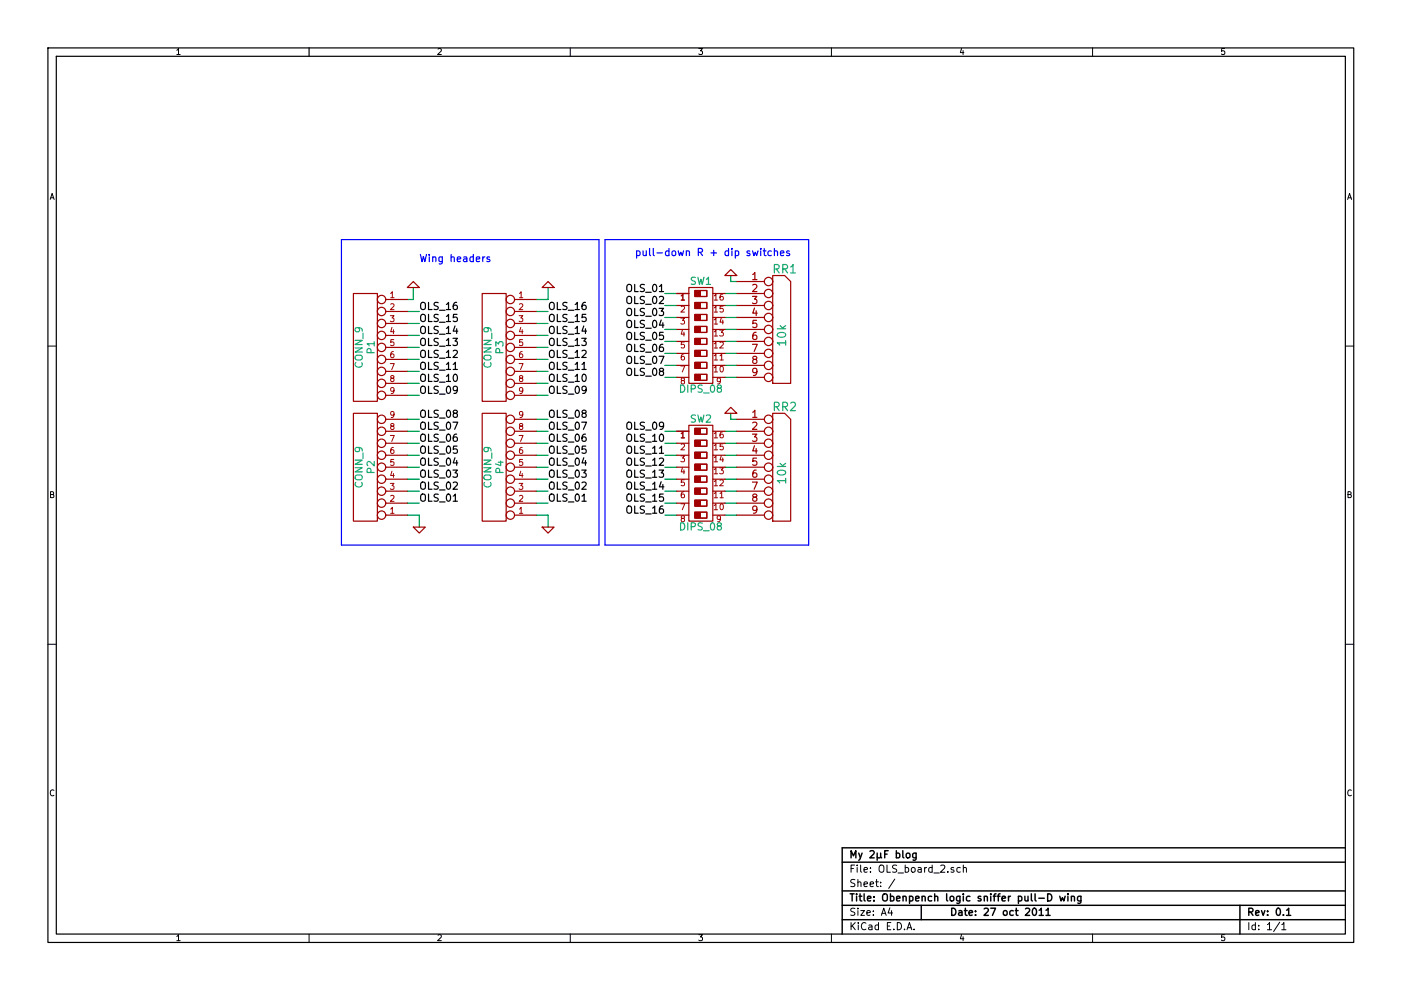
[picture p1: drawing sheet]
<svg xmlns="http://www.w3.org/2000/svg" width="297mm" height="210mm" viewBox="0 0 297 210" stroke-linecap="round" stroke-linejoin="round" font-family="sans-serif">
<path d="M10.2 10.2h276.8v189.6h-276.8zM11.9 11.9h273.3v186.1h-273.3zM65.5 10.2v1.7" fill="none" stroke="#000" stroke-width=".25"/>
<g fill="none" stroke="#000" stroke-width=".21">
<path d="M37.5 10.7l.3-.4v1.3M37.5 11.6h.7M92.9 10.4l.4-.1 .3 .4-.8 .9h.8M120.9 10.2v1.7M148.2 10.3h.7l-.4 .5 .4 .1v.5l-.2 .2-.5-.2M176.3 10.2v1.7M203.9 10.2l-.3 1h.8M204.2 10.7v.9M231.6 10.2v1.7M259.6 10.3h-.6v.6l.2-.1 .4 .1v.5l-.1 .2-.5-.2M10.6 42.3l.4-1.3 .5 1.3M10.8 41.9h.6"/>
<path d="M285.7 42.3l.4-1.3 .5 1.3M285.9 41.9h.5M10.2 73.4h1.7M285.2 73.4h1.8M10.7 104.9l.6-.1v-.4l-.6-.2v1.3h.5l.2-.4-.2-.2M285.8 104.9l.5-.1 .1-.4-.6-.2v1.3h.5l.2-.4-.3-.2M10.2 136.6h1.7M285.2 136.6h1.8M11.4 167.6a.55 .55 0 0 0-.7 .1 .55 .55 0 0 0 0 .7l.4 .3 .3-.1M286.5 167.6a.55 .55 0 0 0-.7 .1 .55 .55 0 0 0 0 .7l.4 .3 .3-.1M37.5 198.6l.3-.4v1.2M37.5 199.4h.7"/>
<path d="M65.5 198v1.8M92.9 198.3l.4-.1 .3 .4-.8 .8h.8M120.9 198v1.8M148.2 198.2h.7l-.4 .5 .4 .1v.5l-.2 .1-.5-.1M176.3 198v1.8M180.4 195.6v1.5M180.4 184.2h.5M180.7 196.3l.6 .8M181.2 183.4h-.8v1.5M181.3 192.6h-.6l-.3 .3 .1 .3 .7 .3v.5l-.3 .1-.5-.1M181.3 186.5h-.6l-.3 .3 .1 .3 .7 .3v.5l-.3 .1-.5-.1M181.3 195.6l-.9 .9"/>
<path d="M181.7 183.4v.2M181.7 183.9v1M181.9 192.6v.1M181.9 187.1l.1-.1a.36 .36 0 0 1 .5 .2v.8M181.9 186.5v1.5M181.9 193.1v1M182 195.6v.2M182 196.1v1M182.5 183.4v1.3l.2 .2M182.5 193.1h.8l-.8 1h.8M183.2 184.4l.7-.1-.1-.3-.4-.1-.2 .3 .1 .7h.5M183.2 187.5l.7-.1-.1-.4h-.4l-.2 .2 .1 .7h.5"/>
<path d="M183.6 195.8a.72 .72 0 0 0-1 .5 .72 .72 0 0 0 .7 .8l.3-.1M183.8 193.6l.7-.2v-.3h-.5l-.2 .2 .1 .7h.6M184.2 196.2h.6l.1 .9M184.5 187.5l.7-.1-.1-.4h-.4l-.2 .2 .1 .7h.5M184.6 184.8v.1M184.6 184v.2M184.9 196.5l-.7 .1a.3 .3 0 0 0 .2 .5h.5M185.2 194v.1M185.2 193.1v.2M185.6 187h.6M185.9 186.5v1.3l.3 .2M186.3 196.2l-.5-.1-.3 .3 .1 .6 .2 .1h.5"/>
<path d="M186.3 195.6v1.5M186.6 183.5a.5 .5 0 0 1 .5 0 .5 .5 0 0 1 .3 .4v.8l-.4 .2a.53 .53 0 0 1-.6-.5v-.5zM186.7 187.9v.1M186.7 187v.2M186.9 194.1l.5-1.5 .5 1.5M187 193.6h.7M188.1 183.4v1.5h.7M188.1 196.3h.5M188.7 192.5l-.4 1.1h1M188.9 195.6h-.8v1.5h.8M189 193.1v1M189.5 197v.1"/>
<path d="M189.7 186.4l-1.3 2M190.1 183.5l-.6-.1-.3 .3 .2 .4 .6 .3v.4l-.2 .1h-.6M190.2 195.6a.77 .77 0 0 1 .9 .8 .77 .77 0 0 1-.9 .7zM190.4 185.1h1.2M191.8 197v.1M191.9 184l.5-.1 .3 .3-.1 .6-.2 .1h-.5M191.9 183.4v1.5M192.3 197.1l.5-1.5 .5 1.5M192.4 196.7h.8M193.4 184l.3-.1 .3 .3v.5l-.3 .2-.5-.2zM193.8 197v.1M194.7 184h.5l.1 .9"/>
<path d="M195.3 184.3l-.6 .1a.3 .3 0 0 0 .1 .5h.5M196 183.9v1M196.5 183.9l-.5 .3M197.6 184l-.4-.1-.3 .3 .1 .6 .2 .1h.4M197.6 183.4v1.5M198 185.1h1.2M199.4 183.6l.6-.2 .3 .4-.9 1.1h.9M201 184.8v.1M202.2 184l-.3-.1-.3 .3 .1 .2 .5 .1v.4h-.6M203.6 184l-.4-.1-.3 .3v.6l.3 .1h.4M203.9 198.1l-.3 .9h.8M204.2 198.6v.8"/>
<path d="M204.2 184.1l.1-.1a.36 .36 0 0 1 .6 .2v.7M204.2 183.4v1.5M231.6 198v1.8M259.6 198.2h-.6v.6l.2-.1 .4 .1v.5l-.1 .1-.5-.1M264.8 195.6v1.5M266.2 196.2l-.5-.1-.3 .3 .1 .6 .2 .1h.5M266.2 195.6v1.5M266.9 197v.1M266.9 196.2v.1M268.7 196l.5-.4v1.5M268.7 197.1h.9M271.3 195.5l-1.3 2"/>
<path d="M271.8 196l.4-.4v1.5M271.8 197.1h.8"/>
</g>
<g fill="none" stroke="#000" stroke-width=".3">
<path d="M285.2 179.8h-106.6v18.2M178.6 182.8h106.6M178.6 188.9h106.6M178.6 195h106.6M178.6 191.9h106.6M180.2 189.5h.9M180.4 181.9v-1.5l.5 1.1 .6-1.1v1.5M180.7 189.5v1.5M181.6 189.5v.2M181.6 190v1M182.1 180.9l.3 1M182.1 190h.6"/>
<path d="M182.3 189.5v1.3l.4 .2M182.8 180.9l-.5 1.4-.2 .1M183.2 189.5v1.3l.2 .2M183.9 190.5l.8-.1-.1-.3-.4-.1-.3 .2 .1 .8h.6M184.5 180.5l.5-.1 .3 .4-.9 1.1h.9M185.3 190.9v.1M185.3 190.1v.1M186 180.9v1.5M186.7 181.7l.2 .2M186.7 180.9l-.1 .9-.4 .1-.2-.2M187.2 189.7a.5 .5 0 0 1 .6-.2 .5 .5 0 0 1 .3 .5v.8l-.3 .2a.53 .53 0 0 1-.7-.5zM187.6 181.1h.5"/>
<path d="M188.3 180.4h-.7v1.5M188.8 190.1l.4-.1 .3 .3v.6l-.3 .1h-.4M188.8 189.5v1.5M190 180.9h.5l.3 .3-.1 .6-.2 .1-.5-.1M190 180.4v1.5M190.1 190.5l.7-.1v-.3l-.5-.1-.2 .2 .1 .8h.6M191.4 180.4v1.3l.2 .2M191.5 190.2v-.1a.36 .36 0 0 1 .6 .1v.8M191.5 190v1M192.3 180.9h.3l.3 .3v.4l-.3 .3-.5-.3zM192.8 190.1l.5-.1 .3 .3-.1 .6-.2 .1h-.5M192.8 190v1.5"/>
<path d="M194.1 190.5l.8-.1-.1-.3-.4-.1-.3 .2 .1 .8h.6M194.2 180.9v1.2l-.2 .3-.4-.1M194.2 180.9h-.4l-.3 .3 .1 .6 .2 .1 .4-.1M195.3 191.9v3.1M195.5 190.2l.1-.1a.36 .36 0 0 1 .6 .1v.8M195.5 190v1M197.5 190.1l-.4-.1-.3 .3 .1 .6 .2 .1h.4M198.2 190.2v-.1a.36 .36 0 0 1 .6 .1v.8M198.2 189.5v1.5M200.7 189.5v1.3l.2 .2M201.5 190.2l.2-.2 .5 .2v.7l-.3 .1-.4-.1zM201.8 192.6a.77 .77 0 0 1 .9 .7 .77 .77 0 0 1-.9 .8z"/>
<path d="M203.3 193.1h.6l.1 1M203.5 190v1.3l-.2 .2h-.4M203.5 190.1l-.4-.1-.3 .3 .1 .6 .2 .1h.4M204 193.4l-.7 .2a.3 .3 0 0 0 .2 .5l.5-.1M204.2 189.5v.2M204.2 190v1M204.5 193.1h.6M204.7 192.6v1.3l.4 .2M205.5 193.6l.7-.2-.1-.3h-.4l-.2 .2v.7h.6M205.6 190.1l-.4-.1-.3 .3 .1 .6 .2 .1h.4M206.8 194v.1M206.8 193.1v.2"/>
<path d="M207.9 190.1l-.3-.1-.2 .2v.2l.5 .2v.4h-.5M208.7 192.7l.5-.1 .4 .4-1 1.1h1M208.7 190.2l.1-.1a.36 .36 0 0 1 .5 .1v.8M208.7 190v1M210.1 192.6h1l-.7 1.5M210.1 189.5v.2M210.1 190v1M210.6 190h.6M211.2 189.5l-.4 .2v1.3M211.5 190h.5M212 189.5l-.3 .2v1.3M212.4 190.5l.8-.1-.1-.3-.4-.1-.3 .2 .1 .8h.6"/>
<path d="M212.9 193.1h.3l.3 .3v.4l-.3 .3-.5-.3zM213.8 190v1M214.2 190l-.4 .3M214.8 193.1h-.4l-.3 .3 .1 .6 .2 .1 .4-.1M215.3 193.1h.5M215.5 192.6v1.3l.3 .2M215.9 190.1l.5-.1 .3 .3-.1 .6-.2 .1h-.5M215.9 190v1.5M217.3 190l.1 1h.3l.3-.1M217.4 192.7l.6-.1 .3 .4-.9 1.1h.9M218 190v1M218.7 189.5v1.3l.2 .2"/>
<path d="M219 192.7l.3-.1a.81 .81 0 0 1 .5 .7 .81 .81 0 0 1-.5 .8l-.3-.1-.1-.5zM219.5 189.5v1.3l.2 .2M220.2 190.4h1.2M220.3 193l.5-.4v1.5M220.3 194.1h.9M221.8 193l.4-.4v1.5M221.8 194.1h.9M222.1 189.5a.77 .77 0 0 1 .9 .8 .77 .77 0 0 1-.9 .7zM224.7 190l.3 1 .2-.7 .4 .7 .2-1M226.4 189.5v.2M226.4 190v1M227.2 190.2v-.1a.36 .36 0 0 1 .6 .1v.8"/>
<path d="M227.2 190v1M229.2 190v1.3l-.3 .2h-.4M229.2 190.1l-.4-.1-.4 .3 .1 .6 .3 .1h.4M262.9 191.9v6.1M264.8 193.4l.7-.1 .2-.2-.1-.4-.2-.1h-.6v1.5M265.2 193.4l.5 .7M266.2 193.6l.8-.2-.1-.3h-.5l-.2 .2 .1 .7h.6M267.5 193.1l.3 1 .4-1M268.8 194v.1M268.8 193.1v.2M270.8 192.6h.2a.81 .81 0 0 1 .5 .7 .81 .81 0 0 1-.5 .8 .98 .98 0 0 1-.2-1.5zM272.1 194v.1"/>
<path d="M272.8 193l.4-.4v1.5M272.8 194.1h.9"/>
</g>
<g fill="none" stroke="#00f" stroke-width=".25">
<path d="M72.4 50.8h54.6v64.8h-54.6zM89.1 53.9l.4 1.6 .3-1.1 .3 1.1 .3-1.6M91 53.9v.2M91 54.5v1M91.7 54.6l.1-.1a.36 .36 0 0 1 .6 .2v.8M91.7 54.5v1M93.8 54.5v1.2l-.3 .3-.4-.1M93.8 54.5h-.5l-.3 .3 .1 .5 .2 .2 .5-.1M95.7 54.6v-.1a.36 .36 0 0 1 .6 .2v.8M95.7 53.9v1.6M97 55l.7-.2-.1-.3h-.4l-.2 .2v.7h.6M98.3 54.5h.6l.1 1"/>
<path d="M99 54.8l-.7 .2a.3 .3 0 0 0 .2 .5l.5-.1M100.4 54.5h-.5l-.3 .3 .1 .5 .2 .2 .5-.1M100.4 53.9v1.6M101 55l.7-.2v-.3h-.5l-.2 .2 .1 .7h.6M102.4 54.5v1M102.8 54.5l-.4 .3M103.8 54.5h-.3l-.3 .2 .1 .2 .5 .1v.4h-.6M128.3 50.8h43.2v64.8h-43.2zM135 53.3l.4-.1 .3 .3-.1 .6-.2 .1-.4-.1M135 53.2v1.5M136.3 53.2l.1 .9 .4 .1 .2-.1M137 53.2v1"/>
<path d="M137.7 52.7v1.3l.2 .2M138.5 52.7v1.3l.2 .2M139.3 53.6h1.2M141.8 53.3l-.4-.1-.3 .3 .1 .6 .2 .1 .4-.1M141.8 52.7v1.5M142.5 53.3l.3-.1 .4 .1v.8l-.2 .1-.5-.1zM143.8 53.2l.3 1 .2-.7 .4 .7 .2-1M145.5 53.3h.1a.36 .36 0 0 1 .6 .1v.8M145.5 53.2v1M148.1 53.5l.7-.1 .1-.2v-.4l-.3-.1h-.5v1.5M148.4 53.5l.5 .7M150.7 53.6h1.2"/>
<path d="M151.3 53.1v1.1M154.5 53.3l-.5-.1-.3 .3 .1 .6 .2 .1 .5-.1M154.5 52.7v1.5M155.2 52.7v.1M155.2 53.2v1M155.9 53.3l.4-.1 .3 .3v.6l-.3 .1-.4-.1M155.9 53.2v1.5M159 53.3l-.4-.1-.2 .2v.2l.6 .2v.3h-.6M159.6 53.2l.2 1 .3-.7 .3 .7 .3-1M161.3 52.7v.1M161.3 53.2v1M161.8 53.2h.6"/>
<path d="M162 52.7v1.3l.4 .2M163.6 53.3l-.5-.1-.3 .3 .1 .6 .2 .1 .5-.1M164.2 53.3h.1a.36 .36 0 0 1 .5 .1v.8M164.2 52.7v1.5M165.5 53.7l.7-.1-.1-.3-.4-.1-.2 .2 .1 .7h.5M167.4 53.3l-.4-.1-.2 .2 .1 .2 .5 .2v.3h-.6"/>
</g>
<g fill="none" stroke="#00a000" stroke-width=".25">
<path d="M154.9 58.4v1.3h1.3M86.4 78.7h2.5M86.4 73.7h2.5M86.4 68.6h2.5M86.4 66h2.5M86.4 71.1h2.5M86.4 76.2h2.5M87.6 61v2.5h-1.2M113.7 78.7h2.5M113.7 73.7h2.5M113.7 68.6h2.5M113.7 66h2.5"/>
<path d="M113.7 71.1h2.5M113.7 76.2h2.5M116.2 61v2.5h-2.5M141 62.2h2.5M141 67.3h2.5M141 72.4h2.5M141 77.5h2.5M141 64.8h2.5M141 69.9h2.5M141 74.9h2.5M153.7 62.2h2.5M153.7 67.3h2.5"/>
<path d="M153.7 72.4h2.5M153.7 77.5h2.5M153.7 64.8h2.5M153.7 69.9h2.5M153.7 74.9h2.5M86.4 99.1h2.5M86.4 94h2.5M86.4 96.5h2.5M86.4 91.4h2.5M86.4 83.8h2.5M86.4 81.3h2.5M86.4 88.9h2.5"/>
<path d="M113.7 99.1h2.5M113.7 94h2.5M113.7 96.5h2.5M113.7 91.4h2.5M113.7 83.8h2.5M113.7 81.3h2.5M113.7 88.9h2.5M141 99.1h2.5M141 94h2.5M141 96.5h2.5M141 91.4h2.5M141 80h2.5"/>
<path d="M153.7 99.1h2.5M153.7 94h2.5M153.7 96.5h2.5M153.7 91.4h2.5M153.7 80h2.5M154.9 87.6v1.3h1.3M86.4 109.2h2.5v2.6M86.4 104.1h2.5M86.4 106.7h2.5M86.4 101.6h2.5M113.7 109.2h2.5v2.6M113.7 104.1h2.5"/>
<path d="M113.7 106.7h2.5M113.7 101.6h2.5M141 109.2h2.5M141 104.1h2.5M141 106.7h2.5M141 101.6h2.5M153.7 109.2h2.5M153.7 104.1h2.5M153.7 106.7h2.5M153.7 101.6h2.5"/>
</g>
<path d="M146.1 61h5v20.3h-5z" fill="none" stroke="#a00000" stroke-width=".25"/>
<path d="M147.3 61.6h1.3v1.3h-1.3z" fill="#a00000"/>
<path d="M147.3 61.6h2.6v1.3h-2.6z" fill="none" stroke="#a00000" stroke-width=".25"/>
<path d="M147.3 64.1h1.3v1.3h-1.3z" fill="#a00000"/>
<path d="M147.3 64.1h2.6v1.3h-2.6z" fill="none" stroke="#a00000" stroke-width=".25"/>
<path d="M147.3 66.7h1.3v1.2h-1.3z" fill="#a00000"/>
<path d="M147.3 66.7h2.6v1.2h-2.6z" fill="none" stroke="#a00000" stroke-width=".25"/>
<path d="M147.3 69.2h1.3v1.3h-1.3z" fill="#a00000"/>
<path d="M147.3 69.2h2.6v1.3h-2.6z" fill="none" stroke="#a00000" stroke-width=".25"/>
<path d="M147.3 71.8h1.3v1.2h-1.3z" fill="#a00000"/>
<path d="M147.3 71.8h2.6v1.2h-2.6z" fill="none" stroke="#a00000" stroke-width=".25"/>
<path d="M147.3 74.3h1.3v1.3h-1.3z" fill="#a00000"/>
<path d="M147.3 74.3h2.6v1.3h-2.6z" fill="none" stroke="#a00000" stroke-width=".25"/>
<path d="M147.3 76.8h1.3v1.3h-1.3z" fill="#a00000"/>
<path d="M147.3 76.8h2.6v1.3h-2.6z" fill="none" stroke="#a00000" stroke-width=".25"/>
<path d="M147.3 79.4h1.3v1.2h-1.3z" fill="#a00000"/>
<g fill="none" stroke="#a00000" stroke-width=".25">
<path d="M143.5 62.2h2.6M143.5 64.8h2.6M143.5 67.3h2.6M143.5 69.9h2.6M143.5 72.4h2.6M143.5 74.9h2.6M143.5 77.5h2.6M147.3 79.4h2.6v1.2h-2.6zM151.1 62.2h2.6M151.1 64.8h2.6M151.1 67.3h2.6M151.1 69.9h2.6"/>
<path d="M151.1 72.4h2.6M151.1 74.9h2.6M151.1 77.5h2.6M143.5 80h2.6M146.1 90.2h5v20.3h-5zM151.1 80h2.6"/>
</g>
<g fill="none" stroke="#a00000" stroke-width=".21">
<path d="M144.3 67.4h.8l-.4 .5 .4 .1v.6l-.2 .1-.6-.1M144.3 77.6h.9l-.5 1.3M144.4 62.7l.4-.3v1.2M144.4 65l.5-.1 .2 .4-.8 .9h.8M144.4 63.6h.7M144.7 69.9l-.3 .9h.8M145 75.1h-.2l-.3 .3-.1 .7 .3 .2 .4-.1v-.4l-.2-.3h-.2l-.3 .3M145 70.4v.8M145.1 72.5h-.6l-.1 .6 .2-.1 .5 .1v.6l-.2 .1-.5-.1M151.4 78l.4-.4v1.3M151.4 75.4l.4-.3v1.2M151.4 72.9l.4-.4v1.3"/>
<path d="M151.4 70.4l.4-.4v1.2M151.4 67.8l.4-.4v1.3M151.4 65.3l.4-.4v1.3M151.4 62.7l.4-.3v1.2M151.4 63.6h.7M151.4 78.9h.7M151.4 76.3h.7M151.4 73.8h.7M151.4 71.2h.7M151.4 68.7h.7M151.4 66.2h.7M152.6 70h.8l-.5 .5 .4 .1v.5l-.2 .1-.5-.1"/>
<path d="M152.7 75.4l.3-.3v1.2M152.7 72.6l.4-.1 .3 .4-.8 .9h.8M152.7 76.3h.7M152.8 77.7l.1-.1a.67 .67 0 0 1 .5 .6 .67 .67 0 0 1-.5 .7l-.2-.5zM152.9 67.4l-.2 .9h.7M153.2 62.4h-.2l-.3 .3v.7l.2 .2 .4-.1 .1-.4-.3-.3h-.2l-.2 .3M153.2 67.9v.8M153.3 64.9h-.6v.6l.1-.1 .5 .1v.5l-.2 .2-.4-.2M144.7 80.7l-.2-.1v-.3l.4-.2 .2 .2v.3l-.6 .1-.1 .2v.3l.3 .2h.2l.2-.2v-.4l-.2-.1M152.8 80.7l-.3 .2h-.4v-.6l.4-.2 .3 .3-.1 .7-.2 .3h-.4"/>
</g>
<path d="M147.4 58.9l-.5-.1-.3 .3 .1 .3 .7 .3v.5l-.3 .1-.5-.1M148 58.8l.3 1.5 .3-1.1 .3 1.1 .4-1.5M149.8 59.2l.4-.4v1.5M149.8 60.3h.8M144.3 81.6a.77 .77 0 0 1 .9 .8 .77 .77 0 0 1-.9 .8zM145.8 81.6v1.6M146.6 82.4h.7l.1-.3v-.3l-.3-.2h-.5v1.6M148.9 81.7l-.6-.1-.3 .3 .2 .4 .6 .3v.4l-.2 .2-.6-.1M149.2 83.3h1.1M150.8 81.8l.2-.2a.81 .81 0 0 1 .5 .8 .81 .81 0 0 1-.5 .8l-.2-.2-.2-.4zM152.4 82.3l-.3-.3v-.2l.3-.2 .4 .1 .2 .2-.1 .2-.7 .3-.1 .2v.4l.3 .2h.3l.3-.3v-.3l-.3-.3" fill="none" stroke="#00a0a0" stroke-width=".25"/>
<path d="M147.3 90.8h1.3v1.3h-1.3z" fill="#a00000"/>
<path d="M147.3 90.8h2.6v1.3h-2.6z" fill="none" stroke="#a00000" stroke-width=".25"/>
<path d="M147.3 93.3h1.3v1.3h-1.3z" fill="#a00000"/>
<path d="M147.3 93.3h2.6v1.3h-2.6z" fill="none" stroke="#a00000" stroke-width=".25"/>
<path d="M147.3 95.9h1.3v1.3h-1.3z" fill="#a00000"/>
<path d="M147.3 95.9h2.6v1.3h-2.6z" fill="none" stroke="#a00000" stroke-width=".25"/>
<path d="M147.3 98.4h1.3v1.3h-1.3z" fill="#a00000"/>
<path d="M147.3 98.4h2.6v1.3h-2.6z" fill="none" stroke="#a00000" stroke-width=".25"/>
<path d="M147.3 101h1.3v1.2h-1.3z" fill="#a00000"/>
<path d="M147.3 101h2.6v1.2h-2.6z" fill="none" stroke="#a00000" stroke-width=".25"/>
<path d="M147.3 103.5h1.3v1.3h-1.3z" fill="#a00000"/>
<path d="M147.3 103.5h2.6v1.3h-2.6z" fill="none" stroke="#a00000" stroke-width=".25"/>
<path d="M147.3 106h1.3v1.3h-1.3z" fill="#a00000"/>
<path d="M147.3 106h2.6v1.3h-2.6z" fill="none" stroke="#a00000" stroke-width=".25"/>
<path d="M147.3 108.6h1.3v1.3h-1.3z" fill="#a00000"/>
<g fill="none" stroke="#a00000" stroke-width=".25">
<path d="M153.7 58.4l1.2-1.2 1.3 1.2zM156.2 59.7h5.9M159.6 58.2l.4-.4v1.5M159.6 59.3h.9M163.8 58.4h2.6l1.2 1.3v21.6h-3.8zM74.9 62.2h5.1v22.9h-5.1zM81.8 63.5h4.6M81.8 66h4.6M81.8 68.6h4.6M81.8 71.1h4.6M81.8 73.7h4.6M81.8 76.2h4.6"/>
<path d="M81.8 78.7h4.6M86.4 61l1.2-1.3 1.3 1.3zM102.2 62.2h5.1v22.9h-5.1zM109.1 63.5h4.6M109.1 66h4.6M109.1 68.6h4.6M109.1 71.1h4.6M109.1 73.7h4.6M109.1 76.2h4.6M109.1 78.7h4.6M114.9 61l1.3-1.3 1.3 1.3zM156.2 62.2h5.9"/>
<path d="M156.2 64.8h5.9M156.2 67.3h5.9M156.2 69.9h5.9M156.2 72.4h5.9M156.2 74.9h5.9M156.2 77.5h5.9M159.5 62.8h1l-.5 .6 .4 .2v.6l-.2 .2-.7-.2M159.5 73h1.1l-.7 1.5M159.6 60.5l.6-.2 .3 .4-1 1.1h1M159.9 76.2l-.3-.3 .1-.2 .2-.2 .4 .1 .2 .2-.1 .2-.7 .3-.1 .2 .1 .4 .2 .2h.3l.3-.3v-.3l-.3-.3M160 65.3l-.4 1.1h1M160.3 70.5h-.4a.99 .99 0 0 0 0 1.5l.5-.1 .1-.6-.3-.3-.5 .1-.1 .2"/>
<path d="M160.3 65.9v1M160.4 67.9h-.7l-.1 .8 .2-.2 .5 .1 .2 .2-.1 .5-.2 .1-.6-.1M160.5 78.7l-.3 .3h-.5l-.1-.3 .1-.5 .5-.1 .2 .1a1.16 1.16 0 0 1-.2 1.3l-.5 .1M74.9 87.6h5.1v22.9h-5.1zM81.8 91.4h4.6M81.8 94h4.6M81.8 96.5h4.6M81.8 99.1h4.6M81.8 88.9h4.6M81.8 81.3h4.6M81.8 83.8h4.6M102.2 87.6h5.1v22.9h-5.1z"/>
<path d="M109.1 91.4h4.6M109.1 94h4.6M109.1 96.5h4.6M109.1 99.1h4.6M109.1 88.9h4.6M109.1 81.3h4.6M109.1 83.8h4.6M143.5 91.4h2.6M143.5 94h2.6M143.5 96.5h2.6M143.5 99.1h2.6M151.1 91.4h2.6"/>
<path d="M151.1 94h2.6M151.1 96.5h2.6M151.1 99.1h2.6M153.7 87.6l1.2-1.2 1.3 1.2zM156.2 91.4h5.9M156.2 94h5.9M156.2 96.5h5.9M156.2 99.1h5.9M156.2 88.9h5.9M156.2 80h5.9M159.5 92h1l-.5 .6 .4 .2v.6l-.2 .2-.7-.2M159.6 87.4l.4-.4v1.5"/>
<path d="M159.6 89.7l.6-.2 .3 .4-1 1.1h1M159.6 88.5h.9M160 94.5l-.4 1.1h1M160.3 99.7h-.4a.99 .99 0 0 0 0 1.5l.5-.1 .1-.5-.3-.3h-.5l-.1 .3M160.3 95.1v1M160.4 97.1h-.7l-.1 .8 .2-.2 .5 .1 .2 .2-.1 .5-.2 .2-.6-.2M163.8 87.6h2.6l1.2 1.3v21.6h-3.8zM81.8 101.6h4.6M81.8 104.1h4.6M81.8 106.7h4.6M81.8 109.2h4.6M87.6 111.8h2.6l-1.3 1.2z"/>
<path d="M109.1 101.6h4.6M109.1 104.1h4.6M109.1 106.7h4.6M109.1 109.2h4.6M114.9 111.8h2.6l-1.3 1.2zM143.5 101.6h2.6M143.5 104.1h2.6M143.5 106.7h2.6M143.5 109.2h2.6M147.3 108.6h2.6v1.3h-2.6zM151.1 101.6h2.6M151.1 104.1h2.6"/>
<path d="M151.1 106.7h2.6M151.1 109.2h2.6M156.2 101.6h5.9M156.2 104.1h5.9M156.2 106.7h5.9M156.2 109.2h5.9M159.5 102.2h1.1l-.7 1.5M159.9 105.4l-.3-.3 .1-.2 .2-.2 .4 .1 .2 .3-.1 .2-.7 .2-.1 .2 .1 .4 .2 .2h.3l.3-.3v-.3l-.3-.3M160.5 108l-.3 .2h-.5l-.1-.2 .1-.6 .5-.1 .2 .1a1.16 1.16 0 0 1-.2 1.3l-.5 .1"/>
<circle cx="162.9" cy="59.7" r=".89"/>
<circle cx="80.9" cy="71.1" r=".89"/>
<circle cx="80.9" cy="63.5" r=".89"/>
<circle cx="80.9" cy="68.6" r=".89"/>
<circle cx="80.9" cy="66" r=".89"/>
<circle cx="80.9" cy="76.2" r=".89"/>
<circle cx="80.9" cy="73.7" r=".89"/>
<circle cx="80.9" cy="78.7" r=".89"/>
<circle cx="108.2" cy="71.1" r=".89"/>
<circle cx="108.2" cy="66" r=".89"/>
<circle cx="108.2" cy="68.6" r=".89"/>
<circle cx="108.2" cy="63.5" r=".89"/>
<circle cx="108.2" cy="73.7" r=".89"/>
<circle cx="108.2" cy="78.7" r=".89"/>
<circle cx="108.2" cy="76.2" r=".89"/>
<circle cx="162.9" cy="64.8" r=".89"/>
<circle cx="162.9" cy="67.3" r=".89"/>
<circle cx="162.9" cy="69.8" r=".89"/>
<circle cx="162.9" cy="62.2" r=".89"/>
<circle cx="162.9" cy="72.4" r=".89"/>
<circle cx="162.9" cy="77.5" r=".89"/>
<circle cx="162.9" cy="74.9" r=".89"/>
<circle cx="80.9" cy="81.3" r=".89"/>
<circle cx="80.9" cy="88.9" r=".89"/>
<circle cx="80.9" cy="91.4" r=".89"/>
<circle cx="80.9" cy="96.5" r=".89"/>
<circle cx="80.9" cy="94" r=".89"/>
<circle cx="80.9" cy="83.8" r=".89"/>
<circle cx="80.9" cy="99.1" r=".89"/>
<circle cx="108.2" cy="83.8" r=".89"/>
<circle cx="108.2" cy="88.9" r=".89"/>
<circle cx="108.2" cy="99.1" r=".89"/>
<circle cx="108.2" cy="96.5" r=".89"/>
<circle cx="108.2" cy="91.4" r=".89"/>
<circle cx="108.2" cy="94" r=".89"/>
<circle cx="108.2" cy="81.3" r=".89"/>
<circle cx="162.9" cy="96.5" r=".89"/>
<circle cx="162.9" cy="94" r=".89"/>
<circle cx="162.9" cy="99.1" r=".89"/>
<circle cx="162.9" cy="80" r=".89"/>
<circle cx="162.9" cy="88.9" r=".89"/>
<circle cx="162.9" cy="91.4" r=".89"/>
<circle cx="80.9" cy="101.6" r=".89"/>
<circle cx="80.9" cy="106.7" r=".89"/>
<circle cx="80.9" cy="109.2" r=".89"/>
<circle cx="80.9" cy="104.1" r=".89"/>
<circle cx="108.2" cy="104.1" r=".89"/>
<circle cx="108.2" cy="109.2" r=".89"/>
<circle cx="108.2" cy="101.6" r=".89"/>
<circle cx="108.2" cy="106.7" r=".89"/>
<circle cx="162.9" cy="104.1" r=".89"/>
<circle cx="162.9" cy="109.2" r=".89"/>
<circle cx="162.9" cy="101.6" r=".89"/>
<circle cx="162.9" cy="106.7" r=".89"/>
</g>
<g fill="none" stroke="#a00000" stroke-width=".21">
<path d="M82.8 66.9h.7l-.4 .5 .4 .1v.6l-.2 .1-.5-.1M82.8 77.1h.8l-.5 1.3M82.8 62.2l.4-.4v1.3M82.8 64.5l.5-.1 .2 .4-.7 .9h.7M82.8 63.1h.7M83.1 69.4l-.3 .9h.8M83.4 74.5h-.2l-.3 .4-.1 .7 .3 .2 .4-.1v-.4l-.2-.3h-.2l-.3 .3M83.4 69.9v.8M83.5 72h-.6l-.1 .6 .2-.1 .5 .1v.6l-.2 .1-.5-.1M110.1 66.9h.7l-.4 .5 .4 .1v.6l-.2 .1-.5-.1M110.1 77.1h.8l-.5 1.3M110.1 62.2l.4-.4v1.3"/>
<path d="M110.1 64.5l.5-.1 .2 .4-.7 .9h.7M110.1 63.1h.7M110.4 69.4l-.3 .9h.8M110.7 74.5h-.2l-.3 .4-.1 .7 .3 .2 .4-.1v-.4l-.2-.3h-.2l-.3 .3M110.7 69.9v.8M110.8 72h-.6l-.1 .6 .2-.1 .5 .1v.6l-.2 .1-.5-.1M82.8 92.3h.8l-.5 1.3M83.1 90.3l-.2-.1v-.3l.4-.1 .2 .1v.3l-.6 .2-.1 .2v.2l.3 .3h.2l.2-.3v-.4l-.2-.1M83.1 80.2l-.2-.1v-.3l.4-.2 .2 .2v.3l-.6 .1-.1 .2v.3l.3 .2h.2l.2-.2v-.4l-.2-.1M83.1 99.9l-.3 .9h.8M83.4 94.9h-.2l-.3 .3-.1 .7 .3 .2 .4-.1v-.4l-.2-.2h-.2l-.3 .2M83.5 97.4h-.6l-.1 .6 .2-.1 .5 .1v.6l-.2 .1-.5-.1"/>
<path d="M83.5 87.8l-.2 .2h-.4v-.6l.4-.2 .2 .3v.7l-.2 .3h-.4M83.5 82.7l-.2 .3-.4-.1v-.6l.4-.1 .2 .2v.7l-.2 .3h-.4M110.1 92.3h.8l-.5 1.3M110.4 90.3l-.2-.1v-.3l.4-.1 .2 .1v.3l-.6 .2-.1 .2v.2l.3 .3h.2l.2-.3v-.4l-.2-.1M110.4 80.2l-.2-.1v-.3l.4-.2 .2 .2v.3l-.6 .1-.1 .2v.3l.3 .2h.2l.2-.2v-.4l-.2-.1M110.4 99.9l-.3 .9h.8M110.7 94.9h-.2l-.3 .3-.1 .7 .3 .2 .4-.1v-.4l-.2-.2h-.2l-.3 .2M110.8 97.4h-.6l-.1 .6 .2-.1 .5 .1v.6l-.2 .1-.5-.1M110.8 87.8l-.2 .2h-.4v-.6l.4-.2 .2 .3v.7l-.2 .3h-.4M110.8 82.7l-.2 .3-.4-.1v-.6l.4-.1 .2 .2v.7l-.2 .3h-.4M144.3 96.6h.8l-.4 .5 .4 .2v.5l-.2 .1-.6-.1M144.4 91.9l.4-.3v1.2"/>
<path d="M144.4 94.2l.5-.1 .2 .4-.8 .9h.8M144.4 92.8h.7M144.7 99.1l-.3 1h.8M145 99.6v.9M151.4 99.6l.4-.4v1.3M151.4 97l.4-.4v1.3M151.4 94.5l.4-.4v1.3M151.4 91.9l.4-.3v1.2M151.4 92.8h.7M151.4 97.9h.7M151.4 95.4h.7M152.6 99.2h.8l-.5 .5 .4 .1v.5l-.2 .2-.5-.2"/>
<path d="M152.9 96.6l-.2 .9h.7M153.2 91.6h-.2l-.3 .3v.7l.2 .2 .4-.1 .1-.4-.3-.3h-.2l-.2 .3M153.2 97.1v.8M153.3 94.1h-.6v.6l.1-.1 .5 .1v.6l-.2 .1-.4-.1M82.8 102.5h.7l-.4 .5 .4 .1v.5l-.2 .2-.5-.2M82.8 108l.4-.4v1.2M82.8 105.2l.5-.2 .2 .4-.7 .9h.7M82.8 108.8h.7M83.4 100.4v.8M110.1 102.5h.7l-.4 .5 .4 .1v.5l-.2 .2-.5-.2M110.1 108l.4-.4v1.2M110.1 105.2l.5-.2 .2 .4-.7 .9h.7"/>
<path d="M110.1 108.8h.7M110.7 100.4v.8M144.3 106.8h.9l-.5 1.3M144.7 109.9l-.2-.1v-.3l.4-.2 .2 .2v.3l-.6 .2-.1 .1v.3l.3 .2h.2l.2-.2v-.4l-.2-.1M145 104.3h-.2l-.3 .3-.1 .7 .3 .2 .4-.1v-.4l-.2-.3h-.2l-.3 .3M145.1 101.7h-.6l-.1 .6 .2-.1 .5 .1v.6l-.2 .1-.5-.1M151.4 107.2l.4-.4v1.3M151.4 104.6l.4-.3v1.2M151.4 102.1l.4-.4v1.3M151.4 108.1h.7M151.4 105.5h.7M151.4 103h.7"/>
<path d="M151.4 100.5h.7M152.7 104.6l.3-.3v1.2M152.7 101.9l.4-.2 .3 .4-.8 .9h.8M152.7 105.5h.7M152.8 109.9l-.3 .2h-.4v-.6l.4-.2 .3 .3-.1 .7-.2 .3h-.4M152.8 106.9l.1-.1a.67 .67 0 0 1 .5 .6 .67 .67 0 0 1-.5 .7l-.2-.5z"/>
</g>
<g fill="none" stroke="#00a0a0" stroke-width=".25">
<path d="M164.2 57l.8-.1 .2-.2-.1-.4-.3-.2h-.6v1.8M164.6 57l.6 .9M166 57l.8-.1 .2-.2-.1-.4-.3-.2h-.6v1.8M166.4 57l.6 .9M167.6 56.6l.5-.5v1.8M167.6 57.9h1.1M75.3 73.8h1.5l-1.5 .9h1.5M75.3 72.2h1.5l-1.5 .9h1.5M75.4 75.5a.99 .99 0 0 1 1.4 .2 .53 .53 0 0 1-.5 .6h-.5a.52 .52 0 0 1-.4-.8zM75.4 76.9a.72 .72 0 0 0 .5 1 .72 .72 0 0 0 .9-.7l-.1-.3M75.9 69.5l.3 .3v.4l-.3 .2-.5-.2-.1-.4 .1-.3a1.16 1.16 0 0 1 1.3 .3l.1 .4M77 70.6v1.2"/>
<path d="M78.6 74.8v-.8l-.3-.1-.3 .1-.2 .2v.6h1.5M79.3 72.9h-1.5l.5 .4M79.3 72.4v.9M102.6 73.8h1.5l-1.5 .9h1.5M102.6 72.2h1.5l-1.5 .9h1.5M102.7 75.5a.99 .99 0 0 1 1.4 .2 .53 .53 0 0 1-.5 .6h-.5a.52 .52 0 0 1-.4-.8zM102.7 76.9a.72 .72 0 0 0 .5 1 .72 .72 0 0 0 .9-.7l-.1-.3M103.3 69.5l.2 .3v.4l-.2 .2-.6-.2-.1-.4 .1-.3a1.16 1.16 0 0 1 1.3 .3l.1 .4M104.3 70.6v1.2M105.1 73.4v-1l.6 .5 .2-.4h.6l.2 .2-.2 .7M105.9 74.8v-.8l-.3-.1-.3 .1-.2 .2v.6h1.6M164.8 69.7h1.8"/>
<path d="M165 70.6l.9-.1 .5 .1 .2 .3a.96 .96 0 0 1-.8 .7 .96 .96 0 0 1-.9-.4l-.1-.3zM165.4 69l.7 .7M166.6 72.7h-1.8l.5 .5M166.6 72.2v1M166.6 69l-.7 .5M75.3 99.2h1.5l-1.5 .9h1.5M75.3 97.6h1.5l-1.5 .9h1.5M75.9 94.9l.3 .3v.4l-.3 .2-.5-.2-.1-.4 .1-.3a1.16 1.16 0 0 1 1.3 .3l.1 .4M77 96v1.2M79.3 97.8v1l-1-1-.5 .3 .2 .6M102.6 99.2h1.5l-1.5 .9h1.5M102.6 97.6h1.5l-1.5 .9h1.5"/>
<path d="M103.3 94.9l.2 .3v.4l-.2 .2-.6-.2-.1-.4 .1-.3a1.16 1.16 0 0 1 1.3 .3l.1 .4M104.3 96v1.2M105.6 98h1.1M106.1 97.8v.9l-1-.4M147.4 88.1l-.5-.1-.3 .3 .1 .3 .7 .3v.5l-.3 .1-.5-.1M148 88l.3 1.5 .3-1.1 .3 1.1 .4-1.5M149.8 88.1l.5-.1 .3 .4-.9 1.1h.9M164.2 86.2h.8l.2-.3-.1-.4-.3-.2h-.6v1.8M164.6 86.2l.6 .9M164.8 98.9h1.8M165 99.8l.9-.1 .5 .1 .2 .3a.96 .96 0 0 1-.8 .7 .96 .96 0 0 1-.9-.3l-.1-.4zM165.4 98.2l.7 .7"/>
<path d="M166 86.2h.8l.2-.3-.1-.4-.3-.2h-.6v1.8M166.4 86.2l.6 .9M166.6 98.2l-.7 .6M167.6 85.5l.3-.2h.4l.3 .2 .1 .3-.1 .3-1 1h1.1M75.4 100.9a.99 .99 0 0 1 1.4 .2 .53 .53 0 0 1-.5 .6h-.5a.52 .52 0 0 1-.4-.8zM75.4 102.3a.72 .72 0 0 0 .5 1 .72 .72 0 0 0 .9-.7l-.1-.3M78.6 100.2v-.8l-.3-.1-.3 .1-.2 .2v.6h1.5M102.7 100.9a.99 .99 0 0 1 1.4 .2 .53 .53 0 0 1-.5 .6h-.5a.52 .52 0 0 1-.4-.8zM102.7 102.3a.72 .72 0 0 0 .5 1 .72 .72 0 0 0 .9-.7l-.1-.3M105.9 100.2v-.8l-.3-.1-.3 .1-.2 .2v.6h1.6M144.3 110.8a.77 .77 0 0 1 .9 .8 .77 .77 0 0 1-.9 .8zM145.8 110.8v1.6"/>
<path d="M146.6 111.7l.7-.1 .1-.2v-.4l-.3-.2h-.5v1.6M148.9 110.9l-.6-.1-.3 .4 .2 .3 .6 .3v.4l-.2 .2-.6-.1M149.2 112.5h1.1M150.8 111l.2-.2a.81 .81 0 0 1 .5 .8 .81 .81 0 0 1-.5 .8l-.2-.2-.2-.4zM152.4 111.5l-.3-.3v-.2l.3-.2 .4 .1 .2 .3-.1 .2-.7 .2-.1 .2v.4l.3 .2h.3l.3-.3v-.3l-.3-.3M166.6 101.9h-1.8l.5 .5M166.6 101.4v1"/>
</g>
<g fill="none" stroke="#000" stroke-width=".25">
<path d="M89.4 79.4a.5 .5 0 0 1 .5 0 .5 .5 0 0 1 .3 .5l-.1 .8-.3 .2a.53 .53 0 0 1-.6-.5v-.5zM89.4 76.9a.5 .5 0 0 1 .5 0 .5 .5 0 0 1 .3 .4l-.1 .8-.3 .2a.53 .53 0 0 1-.6-.5v-.5zM89.4 74.3a.5 .5 0 0 1 .5 0 .5 .5 0 0 1 .3 .5l-.1 .8-.3 .2a.53 .53 0 0 1-.6-.5v-.5zM89.4 71.8a.5 .5 0 0 1 .5 0 .5 .5 0 0 1 .3 .4l-.1 .9-.3 .2a.53 .53 0 0 1-.6-.6v-.5zM89.4 69.3a.5 .5 0 0 1 .5-.1 .5 .5 0 0 1 .3 .5l-.1 .8-.3 .2a.53 .53 0 0 1-.6-.5v-.5zM89.4 66.7a.5 .5 0 0 1 .5 0 .5 .5 0 0 1 .3 .5l-.1 .8-.3 .2a.53 .53 0 0 1-.6-.5v-.5zM89.4 64.2a.5 .5 0 0 1 .5 0 .5 .5 0 0 1 .3 .4l-.1 .8-.3 .2a.53 .53 0 0 1-.6-.5v-.5zM90.9 79.3v1.6h.7M90.9 76.8v1.5h.7M90.9 74.3v1.5h.7M90.9 71.7v1.6h.7M90.9 69.2v1.5h.7"/>
<path d="M90.9 66.6v1.6h.7M90.9 64.1v1.5h.7M92.9 79.4l-.6-.1-.3 .4 .2 .3 .6 .3v.4l-.2 .2-.6-.1M92.9 76.9l-.6-.1-.3 .3 .2 .4 .6 .2v.5l-.2 .1h-.6M92.9 74.3h-.6l-.3 .3 .2 .3 .6 .3v.5l-.2 .1-.6-.1M92.9 71.8l-.6-.1-.3 .3 .2 .4 .6 .3v.4l-.2 .2-.6-.1M92.9 69.3l-.6-.1-.3 .3 .2 .4 .6 .2v.5l-.2 .1-.6-.1M92.9 66.7l-.6-.1-.3 .4 .2 .3 .6 .3v.4l-.2 .2-.6-.1M92.9 64.2l-.6-.1-.3 .3 .2 .4 .6 .2v.5l-.2 .1h-.6M93.2 65.8h1.2M93.2 68.3h1.2M93.2 70.9h1.2"/>
<path d="M93.2 73.4h1.2M93.2 75.9h1.2M93.2 78.5h1.2M94.6 79.8l.5-.5v1.6M94.6 77.2l.5-.4v1.5M94.6 74.7l.5-.4v1.5M94.6 72.2l.5-.5v1.6M94.6 69.6l.5-.4v1.5M94.6 67.1l.5-.5v1.6M94.6 64.5l.5-.4v1.5M94.6 65.6h.9M94.6 68.2h.9"/>
<path d="M94.6 70.7h.9M94.6 73.3h.9M94.6 75.8h.9M94.6 78.3h.9M96 71.7h1l-.5 .6 .4 .2v.6l-.2 .2-.7-.2M96.1 77.2l.4-.4v1.5M96.1 74.4l.6-.1 .3 .4-1 1.1h1M96.1 78.3h.9M96.3 79.4l.2-.1a.81 .81 0 0 1 .5 .8 .81 .81 0 0 1-.5 .8 .98 .98 0 0 1-.2-1.5zM96.5 69.1l-.4 1.1h1M96.8 64.1l-.4 .1a.99 .99 0 0 0 0 1.4l.5-.1 .1-.5-.3-.3-.5 .1-.1 .2M96.8 69.7v1"/>
<path d="M96.9 66.6h-.7l-.1 .8 .2-.2 .5 .1 .2 .2-.1 .5-.2 .2-.6-.2M116.7 64.2a.5 .5 0 0 1 .5 0 .5 .5 0 0 1 .3 .4l-.1 .8-.3 .2a.53 .53 0 0 1-.6-.5v-.5zM116.7 66.7a.5 .5 0 0 1 .5 0 .5 .5 0 0 1 .3 .5l-.1 .8-.3 .2a.53 .53 0 0 1-.6-.5v-.5zM116.7 69.3a.5 .5 0 0 1 .5-.1 .5 .5 0 0 1 .3 .5l-.1 .8-.3 .2a.53 .53 0 0 1-.6-.5v-.5zM116.7 71.8a.5 .5 0 0 1 .5 0 .5 .5 0 0 1 .3 .4l-.1 .9-.3 .2a.53 .53 0 0 1-.6-.6v-.5zM116.7 74.3a.5 .5 0 0 1 .5 0 .5 .5 0 0 1 .3 .5l-.1 .8-.3 .2a.53 .53 0 0 1-.6-.5v-.5zM116.7 76.9a.5 .5 0 0 1 .5 0 .5 .5 0 0 1 .3 .4l-.1 .8-.3 .2a.53 .53 0 0 1-.6-.5v-.5zM116.7 79.4a.5 .5 0 0 1 .5 0 .5 .5 0 0 1 .3 .5l-.1 .8-.3 .2a.53 .53 0 0 1-.6-.5v-.5zM118.2 64.1v1.5h.7M118.2 66.6v1.6h.7M118.2 69.2v1.5h.7M118.2 71.7v1.6h.7"/>
<path d="M118.2 74.3v1.5h.7M118.2 76.8v1.5h.7M118.2 79.3v1.6h.7M120.2 64.2l-.6-.1-.3 .3 .2 .4 .6 .2v.5l-.2 .1h-.6M120.2 66.7l-.6-.1-.3 .4 .2 .3 .6 .3v.4l-.2 .2-.6-.1M120.2 69.3l-.6-.1-.3 .3 .2 .4 .6 .2v.5l-.2 .1-.6-.1M120.2 71.8l-.6-.1-.3 .3 .2 .4 .6 .3v.4l-.2 .2-.6-.1M120.2 74.3h-.6l-.3 .3 .2 .3 .6 .3v.5l-.2 .1-.6-.1M120.2 76.9l-.6-.1-.3 .3 .2 .4 .6 .2v.5l-.2 .1h-.6M120.2 79.4l-.6-.1-.3 .4 .2 .3 .6 .3v.4l-.2 .2-.6-.1M120.5 65.8h1.2M120.5 68.3h1.2"/>
<path d="M120.5 70.9h1.2M120.5 73.4h1.2M120.5 75.9h1.2M120.5 78.5h1.2M121.9 64.5l.5-.4v1.5M121.9 67.1l.5-.5v1.6M121.9 69.6l.5-.4v1.5M121.9 72.2l.5-.5v1.6M121.9 74.7l.5-.4v1.5M121.9 77.2l.5-.4v1.5M121.9 79.8l.5-.5v1.6M121.9 65.6h.9"/>
<path d="M121.9 68.2h.9M121.9 70.7h.9M121.9 73.3h.9M121.9 75.8h.9M121.9 78.3h.9M123.3 71.7h1l-.5 .6 .4 .2v.6l-.2 .2-.7-.2M123.4 74.4l.6-.1 .3 .4-1 1.1h1M123.4 77.2l.5-.4v1.5M123.4 78.3h.9M123.6 79.4l.2-.1a.81 .81 0 0 1 .5 .8 .81 .81 0 0 1-.5 .8 .98 .98 0 0 1-.2-1.5zM123.8 69.1l-.4 1.1h1M124.1 64.1l-.4 .1a.99 .99 0 0 0 0 1.4l.5-.1 .1-.5-.3-.3-.5 .1-.1 .2"/>
<path d="M124.1 69.7v1M124.2 66.6h-.7l-.1 .8 .2-.2 .5 .1 .2 .2-.1 .5-.2 .2-.6-.2M133 78.3a.5 .5 0 0 1 .5-.2 .5 .5 0 0 1 .4 .5v.8l-.3 .2a.53 .53 0 0 1-.7-.5zM133 75.8a.5 .5 0 0 1 .5-.3 .5 .5 0 0 1 .4 .5v.9l-.3 .2a.53 .53 0 0 1-.7-.5zM133 73.2a.5 .5 0 0 1 .5-.2 .5 .5 0 0 1 .4 .5v.8l-.3 .2a.53 .53 0 0 1-.7-.5zM133 70.7a.5 .5 0 0 1 .5-.2 .5 .5 0 0 1 .4 .5v.8l-.3 .2a.53 .53 0 0 1-.7-.5zM133 68.1a.5 .5 0 0 1 .5-.2 .5 .5 0 0 1 .4 .5v.8l-.3 .2a.53 .53 0 0 1-.7-.5zM133 65.6a.5 .5 0 0 1 .5-.2 .5 .5 0 0 1 .4 .5v.8l-.3 .2a.53 .53 0 0 1-.7-.5zM133 63.1a.5 .5 0 0 1 .5-.3 .5 .5 0 0 1 .4 .5v.9l-.3 .2a.53 .53 0 0 1-.7-.5zM133 60.5a.5 .5 0 0 1 .5-.2 .5 .5 0 0 1 .4 .5v.8l-.3 .2a.53 .53 0 0 1-.7-.5zM134.6 78.1v1.5h.7M134.6 75.5v1.6h.7"/>
<path d="M134.6 73v1.5h.7M134.6 70.5v1.5h.7M134.6 67.9v1.5h.7M134.6 65.4v1.5h.7M134.6 62.8v1.6h.7M134.6 60.3v1.5h.7M136.6 78.2l-.6-.1-.3 .3 .2 .3 .7 .3v.5l-.3 .1-.6-.1M136.6 75.6l-.6-.1-.3 .3 .2 .4 .7 .3v.4l-.3 .2-.6-.1M136.6 73.1l-.6-.1-.3 .3 .2 .4 .7 .2v.5l-.3 .1-.6-.1M136.6 70.5h-.6l-.3 .3 .2 .3 .7 .3v.5l-.3 .1-.6-.1M136.6 68l-.6-.1-.3 .3 .2 .4 .7 .3v.4l-.3 .1h-.6M136.6 65.5l-.6-.1-.3 .3 .2 .3 .7 .3v.5l-.3 .1-.6-.1"/>
<path d="M136.6 62.9l-.6-.1-.3 .3 .2 .4 .7 .3v.4l-.3 .2-.6-.1M136.6 60.4l-.6-.1-.3 .3 .2 .4 .7 .2v.5l-.3 .1-.6-.1M136.9 79.8h1.2M136.9 77.2h1.2M136.9 74.7h1.2M136.9 72.1h1.2M136.9 69.6h1.2M136.9 67.1h1.2M136.9 64.5h1.2M136.9 62h1.2M138.5 78.2l.2-.1a.81 .81 0 0 1 .6 .7 .81 .81 0 0 1-.6 .8l-.2-.1-.1-.5zM138.5 75.7l.2-.2a.81 .81 0 0 1 .6 .8 .81 .81 0 0 1-.6 .8l-.2-.2-.1-.4z"/>
<path d="M138.5 73.2l.2-.2a.81 .81 0 0 1 .6 .8 .81 .81 0 0 1-.6 .7l-.2-.1-.1-.5zM138.5 70.6l.2-.1a.81 .81 0 0 1 .6 .7 .81 .81 0 0 1-.6 .8l-.2-.1-.1-.5zM138.5 68.1l.2-.2a.81 .81 0 0 1 .6 .8 .81 .81 0 0 1-.6 .7l-.2-.1-.1-.4zM138.5 65.5l.2-.1a.81 .81 0 0 1 .6 .7 .81 .81 0 0 1-.6 .8l-.2-.1-.1-.5zM138.5 63l.2-.2a.81 .81 0 0 1 .6 .8 .81 .81 0 0 1-.6 .8l-.2-.2-.1-.4zM138.5 60.5l.2-.2a.81 .81 0 0 1 .6 .8 .81 .81 0 0 1-.6 .7l-.2-.1-.1-.5zM139.8 75.5h1l-.7 1.6M139.8 65.4h.9l-.5 .6 .4 .1v.7l-.2 .1-.6-.1M139.8 63l.6-.2 .3 .5-.9 1.1h.9M139.8 60.7l.5-.4v1.5M139.8 61.8h.9M140.1 78.7l-.3-.2 .1-.3 .2-.1 .4 .1 .2 .2-.1 .2-.6 .2-.2 .2 .1 .5 .2 .1h.3l.3-.3v-.3l-.3-.3"/>
<path d="M140.2 67.8l-.4 1.1h1M140.5 73l-.4 .1a.99 .99 0 0 0 0 1.4l.5-.1 .1-.5-.3-.3-.4 .1-.2 .2M140.5 68.4v1M140.6 70.5h-.7l-.1 .7 .2-.2 .5 .1 .2 .2-.1 .6-.2 .1-.6-.1M89.4 99.7a.5 .5 0 0 1 .5 0 .5 .5 0 0 1 .3 .5l-.1 .8-.3 .2a.53 .53 0 0 1-.6-.5v-.5zM89.4 97.2a.5 .5 0 0 1 .5 0 .5 .5 0 0 1 .3 .4l-.1 .9-.3 .2a.53 .53 0 0 1-.6-.6v-.5zM89.4 94.7a.5 .5 0 0 1 .5-.1 .5 .5 0 0 1 .3 .5l-.1 .8-.3 .2a.53 .53 0 0 1-.6-.5v-.5zM89.4 92.1a.5 .5 0 0 1 .5 0 .5 .5 0 0 1 .3 .5l-.1 .8-.3 .2a.53 .53 0 0 1-.6-.5v-.5zM89.4 89.6a.5 .5 0 0 1 .5 0 .5 .5 0 0 1 .3 .4l-.1 .8-.3 .2a.53 .53 0 0 1-.6-.5v-.5zM89.4 87a.5 .5 0 0 1 .5 0 .5 .5 0 0 1 .3 .5l-.1 .8-.3 .2a.53 .53 0 0 1-.6-.5v-.5zM89.4 82a.5 .5 0 0 1 .5-.1 .5 .5 0 0 1 .3 .5l-.1 .8-.3 .2a.53 .53 0 0 1-.6-.5v-.5zM90.9 99.7v1.5h.7"/>
<path d="M90.9 97.1v1.6h.7M90.9 94.6v1.5h.7M90.9 92v1.6h.7M90.9 89.5v1.5h.7M90.9 87v1.5h.7M90.9 81.9v1.5h.7M92.9 99.7h-.6l-.3 .3 .2 .3 .6 .3v.5l-.2 .1-.6-.1M92.9 97.2l-.6-.1-.3 .3 .2 .4 .6 .3v.4l-.2 .2-.6-.1M92.9 94.7l-.6-.1-.3 .3 .2 .4 .6 .2v.5l-.2 .1-.6-.1M92.9 92.1l-.6-.1-.3 .4 .2 .3 .6 .3v.4l-.2 .2-.6-.1M92.9 89.6l-.6-.1-.3 .3 .2 .4 .6 .2v.5l-.2 .1h-.6M92.9 87h-.6l-.3 .3 .2 .3 .6 .3v.5l-.2 .1-.6-.1"/>
<path d="M92.9 82l-.6-.1-.3 .3 .2 .4 .6 .2v.5l-.2 .1-.6-.1M93.2 81h1.2M93.2 83.6h1.2M93.2 88.6h1.2M93.2 91.2h1.2M93.2 93.7h1.2M93.2 96.3h1.2M93.2 98.8h1.2M94.6 80.9h.9M94.9 99.7h.1a.81 .81 0 0 1 .5 .7 .81 .81 0 0 1-.5 .8 .98 .98 0 0 1-.1-1.5zM94.9 97.2l.1-.1a.81 .81 0 0 1 .5 .8 .81 .81 0 0 1-.5 .8 .98 .98 0 0 1-.1-1.5zM94.9 94.7l.1-.1a.81 .81 0 0 1 .5 .8 .81 .81 0 0 1-.5 .7 .98 .98 0 0 1-.1-1.4z"/>
<path d="M94.9 92.1l.1-.1a.81 .81 0 0 1 .5 .8 .81 .81 0 0 1-.5 .8 .98 .98 0 0 1-.1-1.5zM94.9 89.6l.1-.1a.81 .81 0 0 1 .5 .8 .81 .81 0 0 1-.5 .7 .98 .98 0 0 1-.1-1.4zM94.9 87h.1a.81 .81 0 0 1 .5 .7 .81 .81 0 0 1-.5 .8 .98 .98 0 0 1-.1-1.5zM94.9 82l.1-.1a.81 .81 0 0 1 .5 .8 .81 .81 0 0 1-.5 .7 .98 .98 0 0 1-.1-1.4zM96 99.7h1l-.5 .6 .4 .1v.7l-.2 .1-.7-.1M96 89.5h1.1l-.7 1.5M96.4 87.6l-.3-.2 .1-.3 .2-.1h.4l.2 .3-.1 .2-.7 .2-.1 .2 .1 .5 .2 .1h.3l.3-.3v-.3l-.3-.3M96.5 97.1l-.4 1h1M96.8 92l-.4 .1a.99 .99 0 0 0 0 1.5l.5-.2 .1-.5-.3-.3-.5 .1-.1 .2M96.8 97.6v1.1M96.9 94.6h-.7l-.1 .7 .2-.1 .5 .1 .2 .2-.1 .5-.2 .1-.6-.1M97 82.6l-.3 .2h-.5l-.1-.2 .1-.6 .5-.1 .2 .1a1.16 1.16 0 0 1-.2 1.3l-.5 .1"/>
<path d="M116.7 82a.5 .5 0 0 1 .5-.1 .5 .5 0 0 1 .3 .5l-.1 .8-.3 .2a.53 .53 0 0 1-.6-.5v-.5zM116.7 87a.5 .5 0 0 1 .5 0 .5 .5 0 0 1 .3 .5l-.1 .8-.3 .2a.53 .53 0 0 1-.6-.5v-.5zM116.7 89.6a.5 .5 0 0 1 .5 0 .5 .5 0 0 1 .3 .4l-.1 .8-.3 .2a.53 .53 0 0 1-.6-.5v-.5zM116.7 92.1a.5 .5 0 0 1 .5 0 .5 .5 0 0 1 .3 .5l-.1 .8-.3 .2a.53 .53 0 0 1-.6-.5v-.5zM116.7 94.7a.5 .5 0 0 1 .5-.1 .5 .5 0 0 1 .3 .5l-.1 .8-.3 .2a.53 .53 0 0 1-.6-.5v-.5zM116.7 97.2a.5 .5 0 0 1 .5 0 .5 .5 0 0 1 .3 .4l-.1 .9-.3 .2a.53 .53 0 0 1-.6-.6v-.5zM116.7 99.7a.5 .5 0 0 1 .5 0 .5 .5 0 0 1 .3 .5l-.1 .8-.3 .2a.53 .53 0 0 1-.6-.5v-.5zM118.2 81.9v1.5h.7M118.2 87v1.5h.7M118.2 89.5v1.5h.7M118.2 92v1.6h.7M118.2 94.6v1.5h.7"/>
<path d="M118.2 97.1v1.6h.7M118.2 99.7v1.5h.7M120.2 82l-.6-.1-.3 .3 .2 .4 .6 .2v.5l-.2 .1-.6-.1M120.2 87h-.6l-.3 .3 .2 .3 .6 .3v.5l-.2 .1-.6-.1M120.2 89.6l-.6-.1-.3 .3 .2 .4 .6 .2v.5l-.2 .1h-.6M120.2 92.1l-.6-.1-.3 .4 .2 .3 .6 .3v.4l-.2 .2-.6-.1M120.2 94.7l-.6-.1-.3 .3 .2 .4 .6 .2v.5l-.2 .1-.6-.1M120.2 97.2l-.6-.1-.3 .3 .2 .4 .6 .3v.4l-.2 .2-.6-.1M120.2 99.7h-.6l-.3 .3 .2 .3 .6 .3v.5l-.2 .1-.6-.1M120.5 81h1.2M120.5 83.6h1.2M120.5 88.6h1.2"/>
<path d="M120.5 91.2h1.2M120.5 93.7h1.2M120.5 96.3h1.2M120.5 98.8h1.2M121.9 80.9h.9M122.2 82l.1-.1a.81 .81 0 0 1 .6 .8 .81 .81 0 0 1-.6 .7 .98 .98 0 0 1-.1-1.4zM122.2 87h.1a.81 .81 0 0 1 .6 .7 .81 .81 0 0 1-.6 .8 .98 .98 0 0 1-.1-1.5zM122.2 89.6l.1-.1a.81 .81 0 0 1 .6 .8 .81 .81 0 0 1-.6 .7 .98 .98 0 0 1-.1-1.4zM122.2 92.1l.1-.1a.81 .81 0 0 1 .6 .8 .81 .81 0 0 1-.6 .8 .98 .98 0 0 1-.1-1.5zM122.2 94.7l.1-.1a.81 .81 0 0 1 .6 .8 .81 .81 0 0 1-.6 .7 .98 .98 0 0 1-.1-1.4zM122.2 97.2l.1-.1a.81 .81 0 0 1 .6 .8 .81 .81 0 0 1-.6 .8 .98 .98 0 0 1-.1-1.5zM122.2 99.7h.1a.81 .81 0 0 1 .6 .7 .81 .81 0 0 1-.6 .8 .98 .98 0 0 1-.1-1.5z"/>
<path d="M123.3 89.5h1.1l-.7 1.5M123.3 99.7h1l-.5 .6 .4 .1v.7l-.2 .1-.7-.1M123.7 87.6l-.3-.2 .1-.3 .2-.1h.4l.2 .3-.1 .2-.7 .2-.1 .2 .1 .5 .2 .1h.3l.3-.3v-.3l-.3-.3M123.8 97.1l-.4 1h1M124.1 92l-.4 .1a.99 .99 0 0 0 0 1.5l.5-.2 .1-.5-.3-.3-.5 .1-.1 .2M124.1 97.6v1.1M124.2 94.6h-.7l-.1 .7 .2-.1 .5 .1 .2 .2-.1 .5-.2 .1-.6-.1M124.3 82.6l-.3 .2h-.5l-.1-.2 .1-.6 .5-.1 .2 .1a1.16 1.16 0 0 1-.2 1.3l-.5 .1M133 89.7a.5 .5 0 0 1 .5-.2 .5 .5 0 0 1 .4 .5v.8l-.3 .2a.53 .53 0 0 1-.7-.5zM133 92.3a.5 .5 0 0 1 .5-.3 .5 .5 0 0 1 .4 .6v.8l-.3 .2a.53 .53 0 0 1-.7-.5zM133 94.8a.5 .5 0 0 1 .5-.2 .5 .5 0 0 1 .4 .5v.8l-.3 .2a.53 .53 0 0 1-.7-.5zM133 97.4a.5 .5 0 0 1 .5-.3 .5 .5 0 0 1 .4 .5v.9l-.3 .2a.53 .53 0 0 1-.7-.6z"/>
<path d="M133 99.9a.5 .5 0 0 1 .5-.2 .5 .5 0 0 1 .4 .5v.8l-.3 .2a.53 .53 0 0 1-.7-.5zM134.6 89.5v1.5h.7M134.6 92v1.6h.7M134.6 94.6v1.5h.7M134.6 97.1v1.6h.7M134.6 99.7v1.5h.7M136.6 89.6l-.6-.1-.3 .3 .2 .4 .7 .2v.5l-.3 .1h-.6M136.6 92.1l-.6-.1-.3 .4 .2 .3 .7 .3v.4l-.3 .2-.6-.1M136.6 94.7l-.6-.1-.3 .3 .2 .4 .7 .2v.5l-.3 .1-.6-.1M136.6 97.2l-.6-.1-.3 .3 .2 .4 .7 .3v.4l-.3 .2-.6-.1M136.6 99.7h-.6l-.3 .3 .2 .3 .7 .3v.5l-.3 .1-.6-.1M136.9 91.2h1.2"/>
<path d="M136.9 93.7h1.2M136.9 96.3h1.2M136.9 98.8h1.2M138.4 92.5l.4-.5v1.6M138.4 95l.4-.4v1.5M138.4 97.6l.4-.5v1.6M138.4 93.6h.8M138.4 96.1h.8M138.4 98.7h.8M138.5 89.7l.2-.2a.81 .81 0 0 1 .6 .8 .81 .81 0 0 1-.6 .7l-.2-.1-.1-.5zM139.8 99.7h.9l-.5 .6 .4 .1v.7l-.2 .1-.6-.1M139.8 95l.5-.4v1.5"/>
<path d="M139.8 97.3l.6-.2 .3 .5-.9 1.1h.9M139.8 96.1h.9M140 92.2l.2-.2a.81 .81 0 0 1 .5 .8 .81 .81 0 0 1-.5 .8l-.2-.2-.2-.4zM140.7 90.2l-.3 .2h-.4l-.2-.2 .2-.6 .4-.1 .2 .2a1.16 1.16 0 0 1-.2 1.3h-.4M89.4 104.8a.5 .5 0 0 1 .5 0 .5 .5 0 0 1 .3 .5l-.1 .8-.3 .2a.53 .53 0 0 1-.6-.5v-.5zM89.4 102.3a.5 .5 0 0 1 .5 0 .5 .5 0 0 1 .3 .4l-.1 .8-.3 .2a.53 .53 0 0 1-.6-.5v-.5zM90.9 104.7v1.6h.7M90.9 102.2v1.5h.7M92.9 104.8l-.6-.1-.3 .4 .2 .3 .6 .3v.4l-.2 .2-.6-.1M92.9 102.3l-.6-.1-.3 .3 .2 .4 .6 .2v.5l-.2 .1h-.6M93.2 101.3h1.2M93.2 103.9h1.2"/>
<path d="M93.2 106.4h1.2M94.9 104.8l.1-.1a.81 .81 0 0 1 .5 .8 .81 .81 0 0 1-.5 .8 .98 .98 0 0 1-.1-1.5zM94.9 102.3l.1-.1a.81 .81 0 0 1 .5 .8 .81 .81 0 0 1-.5 .7 .98 .98 0 0 1-.1-1.4zM96.1 105.2l.4-.5v1.6M96.1 102.4l.6-.2 .3 .4-1 1.1h1M96.1 106.3h.9M116.7 102.3a.5 .5 0 0 1 .5 0 .5 .5 0 0 1 .3 .4l-.1 .8-.3 .2a.53 .53 0 0 1-.6-.5v-.5zM116.7 104.8a.5 .5 0 0 1 .5 0 .5 .5 0 0 1 .3 .5l-.1 .8-.3 .2a.53 .53 0 0 1-.6-.5v-.5zM118.2 102.2v1.5h.7M118.2 104.7v1.6h.7M120.2 102.3l-.6-.1-.3 .3 .2 .4 .6 .2v.5l-.2 .1h-.6M120.2 104.8l-.6-.1-.3 .4 .2 .3 .6 .3v.4l-.2 .2-.6-.1"/>
<path d="M120.5 101.3h1.2M120.5 103.9h1.2M120.5 106.4h1.2M122.2 102.3l.1-.1a.81 .81 0 0 1 .6 .8 .81 .81 0 0 1-.6 .7 .98 .98 0 0 1-.1-1.4zM122.2 104.8l.1-.1a.81 .81 0 0 1 .6 .8 .81 .81 0 0 1-.6 .8 .98 .98 0 0 1-.1-1.5zM123.4 102.4l.6-.2 .3 .4-1 1.1h1M123.4 105.2l.5-.5v1.6M123.4 106.3h.9M133 102.4a.5 .5 0 0 1 .5-.2 .5 .5 0 0 1 .4 .5v.8l-.3 .2a.53 .53 0 0 1-.7-.5zM133 105a.5 .5 0 0 1 .5-.3 .5 .5 0 0 1 .4 .6v.8l-.3 .2a.53 .53 0 0 1-.7-.5zM133 107.5a.5 .5 0 0 1 .5-.2 .5 .5 0 0 1 .4 .5v.8l-.3 .2a.53 .53 0 0 1-.7-.5zM134.6 102.2v1.5h.7"/>
<path d="M134.6 104.7v1.6h.7M134.6 107.3v1.5h.7M136.6 102.3l-.6-.1-.3 .3 .2 .4 .7 .2v.5l-.3 .1h-.6M136.6 104.8l-.6-.1-.3 .4 .2 .3 .7 .3v.4l-.3 .2-.6-.1M136.6 107.4l-.6-.1-.3 .3 .2 .4 .7 .2v.5l-.3 .1-.6-.1M136.9 101.3h1.2M136.9 103.9h1.2M136.9 106.4h1.2M136.9 109h1.2M138.4 100.1l.4-.4v1.5M138.4 102.6l.4-.4v1.5M138.4 105.2l.4-.5v1.6"/>
<path d="M138.4 107.7l.4-.4v1.5M138.4 106.3h.8M138.4 101.2h.8M138.4 103.7h.8M138.4 108.8h.8M140.2 102.1l-.4 1.1h1M140.5 107.3l-.4 .1a.99 .99 0 0 0 0 1.4l.5-.1 .1-.5-.3-.3-.4 .1-.2 .2M140.5 102.7v1M140.6 104.7h-.7l-.1 .8 .2-.2 .5 .1 .2 .2-.1 .5-.2 .2-.6-.2"/>
</g>
</svg>
